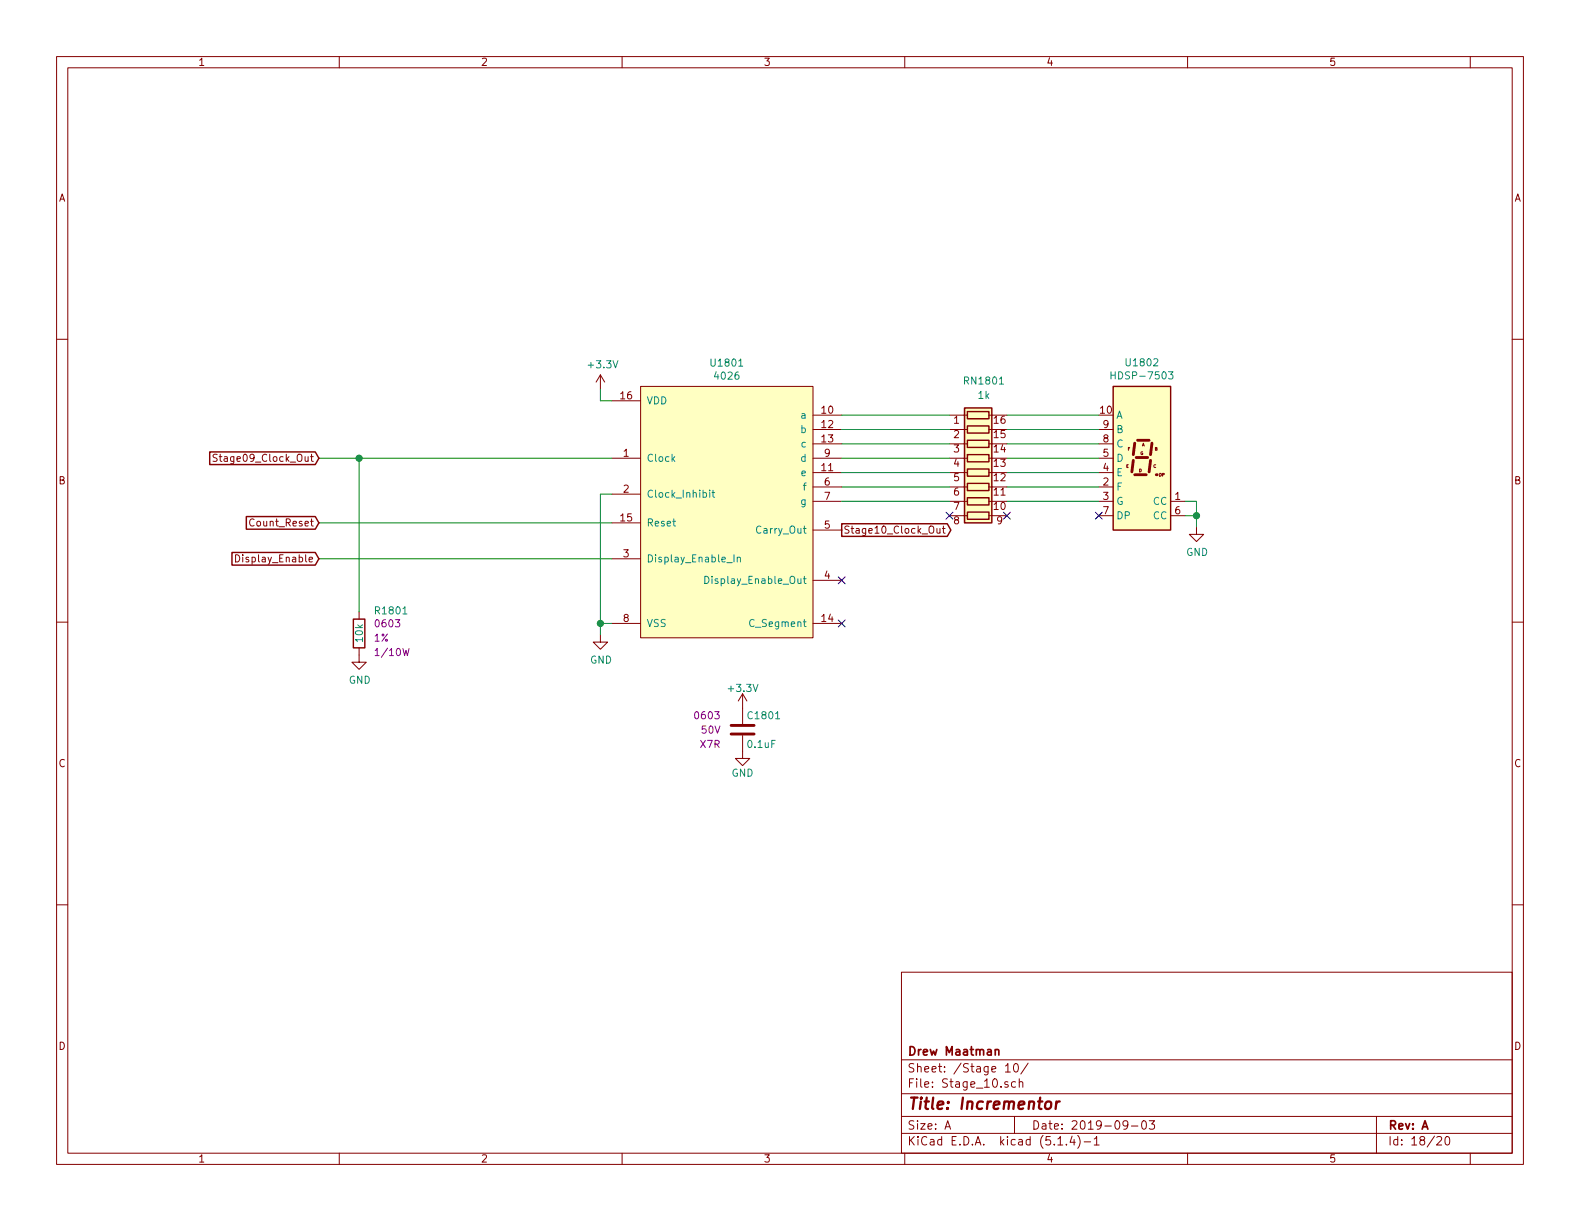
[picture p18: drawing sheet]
<svg xmlns="http://www.w3.org/2000/svg" width="279mm" height="216mm" viewBox="0 0 279 216" stroke-linecap="round" stroke-linejoin="round" font-family="sans-serif">
<defs><g id="words">
<text font-size="2.8" fill="#840000" x="160.4" y="196.2">Title: Incrementor</text>
<g font-size="2.1" fill="#840000">
<text x="160.4" y="189.6">Sheet: /Stage 10/</text>
<text x="160.4" y="186.6">Drew Maatman</text>
<text x="160.4" y="192.3">File: Stage_10.sch</text>
<text x="160.4" y="202.5">KiCad E.D.A. kicad (5.1.4)-1</text>
<text x="160.4" y="199.7">Size: A</text>
<text x="182.4" y="199.7">Date: 2019-09-03</text>
<text x="245.4" y="199.7">Rev: A</text>
<text x="245.4" y="202.5">Id: 18/20</text>
</g>
<g font-size="1.8" fill="#840000">
<text x="35" y="11.6">1</text>
<text x="85" y="11.6">2</text>
<text x="135" y="11.6">3</text>
<text x="185" y="11.6">4</text>
<text x="235" y="11.6">5</text>
<text x="10.4" y="35.6">A</text>
<text x="267.8" y="35.6">A</text>
<text x="109.8" y="70.6">16</text>
<text x="145.3" y="73.2">10</text>
<text x="145.3" y="75.7">12</text>
<text x="168.7" y="74.9">1</text>
<text x="168.7" y="77.5">2</text>
<text x="175.8" y="77.5">15</text>
<text x="175.8" y="74.9">16</text>
<text x="194.6" y="73.2">10</text>
<text x="195.1" y="75.7">9</text>
<text x="39" y="81.7">Stage09_Clock_Out</text>
<text x="110.3" y="80.8">1</text>
<text x="145.3" y="83.3">11</text>
<text x="145.3" y="78.2">13</text>
<text x="145.8" y="80.8">9</text>
<text x="168.7" y="80">3</text>
<text x="168.7" y="82.5">4</text>
<text x="175.8" y="82.5">13</text>
<text x="175.8" y="80">14</text>
<text x="195.1" y="83.3">4</text>
<text x="195.1" y="80.8">5</text>
<text x="195.1" y="78.2">8</text>
<text x="10.4" y="85.6">B</text>
<text x="110.3" y="87.1">2</text>
<text x="145.8" y="85.9">6</text>
<text x="145.8" y="88.4">7</text>
<text x="168.7" y="85.1">5</text>
<text x="168.7" y="87.6">6</text>
<text x="175.8" y="87.6">11</text>
<text x="175.8" y="85.1">12</text>
<text x="195.1" y="85.9">2</text>
<text x="195.1" y="88.4">3</text>
<text x="207.8" y="88.4">1</text>
<text x="267.8" y="85.6">B</text>
<text x="44.7" y="93.1">Count_Reset</text>
<text x="109.8" y="92.2">15</text>
<text x="145.8" y="93.5">5</text>
<text x="149.1" y="94.4">Stage10_Clock_Out</text>
<text x="168.7" y="90.2">7</text>
<text x="168.7" y="92.7">8</text>
<text x="175.8" y="90.2">10</text>
<text x="176.3" y="92.7">9</text>
<text x="195.1" y="90.9">7</text>
<text x="207.8" y="90.9">6</text>
<text x="42.5" y="99.4">Display_Enable</text>
<text x="110.3" y="98.6">3</text>
<text x="145.8" y="102.4">4</text>
<text x="110.3" y="110">8</text>
<text x="145.3" y="110">14</text>
<text x="10.4" y="135.6">C</text>
<text x="267.8" y="135.6">C</text>
<text x="10.4" y="185.6">D</text>
<text x="267.8" y="185.6">D</text>
<text x="35" y="205.5">1</text>
<text x="85" y="205.5">2</text>
<text x="135" y="205.5">3</text>
<text x="185" y="205.5">4</text>
<text x="235" y="205.5">5</text>
</g>
<g font-size="1.8" fill="#008484">
<text x="104.2" y="65.1">+3.3V</text>
<text x="125.9" y="64.8">U1801</text>
<text x="199.3" y="64.8">U1802</text>
<text x="114.3" y="71.5">VDD</text>
<text x="126.6" y="67.1">4026</text>
<text x="170.8" y="68">RN1801</text>
<text x="173" y="70.5">1k</text>
<text x="197.2" y="67.1">HDSP-7503</text>
<text x="141.7" y="76.6">b</text>
<text x="141.8" y="74">a</text>
<text x="197.4" y="74">A</text>
<text x="197.4" y="76.6">B</text>
<text x="114.3" y="81.7">Clock</text>
<text x="141.7" y="81.7">d</text>
<text x="141.8" y="79.1">c</text>
<text x="197.4" y="81.7">D</text>
<text x="197.4" y="79.1">C</text>
<text x="114.3" y="88">Clock_Inhibit</text>
<text x="141.7" y="89.3">g</text>
<text x="141.8" y="84.2">e</text>
<text x="142.2" y="86.7">f</text>
<text x="197.4" y="86.7">F</text>
<text x="197.4" y="89.3">G</text>
<text x="197.4" y="84.2">E</text>
<text x="203.9" y="89.3">CC</text>
<text x="114.3" y="93.1">Reset</text>
<text x="134.1" y="94.4">Carry_Out</text>
<text x="197.4" y="91.8">DP</text>
<text x="203.9" y="91.8">CC</text>
<text x="114.3" y="99.4">Display_Enable_In</text>
<text x="209.8" y="98.3">GND</text>
<text x="125.7" y="103.3">Display_Enable_Out</text>
<text x="64.2" y="113.5" transform="rotate(-90 64.2 113.5)">10k</text>
<text x="66.6" y="108.6">R1801</text>
<text x="114.3" y="110.9">VSS</text>
<text x="133" y="110.9">C_Segment</text>
<text x="104.3" y="117.3">GND</text>
<text x="61.7" y="120.9">GND</text>
<text x="129" y="122.4">+3.3V</text>
<text x="132.5" y="127.2">C1801</text>
<text x="129.4" y="137.3">GND</text>
<text x="132.3" y="132.3">0.1uF</text>
</g>
<g font-size="1.8" fill="#840084">
<text x="66.2" y="113.5">1%</text>
<text x="66.6" y="110.9">0603</text>
<text x="66.8" y="116">1/10W</text>
<text x="123.1" y="127.2">0603</text>
<text x="124.1" y="129.7">50V</text>
<text x="123.9" y="132.3">X7R</text>
</g>
<g font-size=".7" fill="#840000">
<text x="199.2" y="82.7">E</text>
<text x="199.4" y="79.7">F</text>
<text x="201.4" y="83.5">D</text>
<text x="201.7" y="80.4">G</text>
<text x="201.9" y="78.9">A</text>
<text x="204" y="82.7">C</text>
<text x="204.2" y="79.7">B</text>
<text x="205" y="84.2">DP</text>
</g>
</g></defs>
<g fill="none" stroke="#840000" stroke-width=".18">
<path d="M10 10h259.4v195.9h-259.4zM12 12h255.4v191.9h-255.4zM60 10v2M110 10v2M160 10v2M210 10v2M260 10v2M10 60h2M267.4 60h2M106.2 66.3l-.8 1.3M106.2 66.3v2.5M106.2 66.3l.7 1.3"/>
<path d="M211.6 93.2v1.3h1.3l-1.3 1.3-1.3-1.3h1.3M10 110h2M63.5 114.6v2.5h1.3l-1.3 1.3-1.3-1.3h1.3M63.5 108.2v1.3M267.4 110h2M131.3 130v4.1h1.3l-1.3 1.3-1.3-1.3h1.3M131.3 122.7l-.7 1.3M131.3 122.7v5.3M131.3 122.7l.8 1.3M10 160h2M267.4 160h2M159.4 171.9h108v32h-108z"/>
<path d="M159.4 197.4h108M159.4 193.4h108M159.4 187.4h108M167.1 199.7l.5-1.5 .5 1.5M167.2 199.2h.8M177.8 188.5l.4-.4v1.5M177.8 189.6h.9M178.2 191.3h-.3l-.2 .2v.2l.5 .1v.4h-.5M179.4 188.2l.3-.1a.94 .94 0 0 1 0 1.5 .79 .79 0 0 1-.3-1.4zM179.4 197.4v3M179.6 191.3h-.4l-.3 .2v.6l.3 .2 .4-.1M180.2 191.4l.2-.1h.4l.1 1"/>
<path d="M180.2 190.8v1.5M181.8 188l-1.3 1.9M199.4 198.8l-.1 .2a.48 .48 0 0 1-.6 0v-.7a.48 .48 0 0 1 .6-.1l.1 .1a1.19 1.19 0 0 1-.2 1.3l-.5 .1M200.1 199.1h1.1M202 198.3l.4-.1a.94 .94 0 0 1 0 1.5 .82 .82 0 0 1-.4-1.4zM203.2 198.2h1l-.5 .6 .4 .1v.6l-.2 .2-.7-.2M243.4 197.4v6.5M60 203.9v2M110 203.9v2M159.4 200.4h108M160 203.9v2M187.1 202.5h.8"/>
<path d="M188.6 202.3v.2M189.6 200.9l-.4 1.1h.9M189.9 201.5v1M190.6 200.8a1.71 1.71 0 0 1 0 2.2M191.7 201.9h1.2M193.5 201.4l.4-.4v1.5M193.5 202.5h.9M210 203.9v2M254.1 201.1l.2-.1h.4l.2 .4-.9 1.1h.9M255.7 201.1l.3-.1a.94 .94 0 0 1 0 1.5l-.4-.3-.1-.7zM260 203.9v2"/>
</g>
<path d="M185 194.9a.51 .51 0 0 1 .5-.2 .51 .51 0 0 1 .4 .4v.6a.56 .56 0 0 1-.6 .4 .56 .56 0 0 1-.5-.4zM186.8 194.8l-.1 1.3M187.4 194.8a.55 .55 0 0 0-.6 .3" fill="none" stroke="#840000" stroke-width=".41"/>
<path d="M176 185.7l.2-.1h.4v1M176 185.6v1" fill="none" stroke="#840000" stroke-width=".3"/>
<path d="M200.7 78.4l-.3 2M201.2 77.9h2M203.7 78.4l-.2 2M200.4 81.4l-.2 2M200.7 83.9h2M200.9 80.9h2M203.5 81.4l-.3 2M129.3 129.8h4M129.3 128.3h4" fill="none" stroke="#840000" stroke-width=".51"/>
<path d="M196.8 68.3h10.2v25.4h-10.2zM62.5 109.5h2v5.1h-2z" fill="none" stroke="#840000" stroke-width=".25"/>
<path d="M196.8 68.3h10.2v25.4h-10.2z" fill="#ffffc2" stroke="#ffffc2" stroke-width=".18"/>
<circle cx="204.5" cy="83.9" r=".25" fill="#840000"/>
<g fill="none" stroke="#840000" stroke-width=".18">
<path d="M108.2 70.9h5.1M113.3 68.3h30.5v44.5h-30.5zM143.8 78.5h5M143.8 75.9h5M143.8 73.4h5M167.9 78.5h3.2M167.9 75.9h3.2M167.9 73.4h3.2M174.9 78.5h.6M174.9 75.9h.6M174.9 73.4h.6M194.3 78.5h2.5"/>
<path d="M194.3 75.9h2.5M38.4 80.4l-.5-.1-.2 .1v.3l.1 .2 .5 .2 .1 .3-.2 .2-.5-.1M41.7 98.1a.64 .64 0 0 1 .7 .6 .64 .64 0 0 1-.7 .7zM44.9 91.9a.6 .6 0 0 0-.8 .4 .6 .6 0 0 0 .6 .7l.2-.1M108.2 81h5.1M108.2 92.5h5.1M108.2 87.4h5.1M108.2 98.8h5.1M143.8 88.6h5M143.8 86.1h5M143.8 83.6h5M143.8 81h5"/>
<path d="M143.8 93.7h5M165.7 93.4v.8l.3 .1 .2-.1M166.2 93.4v.9M166.6 93.4h.5M166.8 93v1.1l.3 .2M167.9 88.6h3.2M167.9 86.1h3.2M167.9 83.6h3.2M167.9 81h3.2M167.9 91.2h3.2M174.9 88.6h.6M174.9 86.1h.6"/>
<path d="M174.9 83.6h.6M174.9 81h.6M174.9 91.2h3.2M194.3 88.6h2.5M194.3 86.1h2.5M194.3 83.6h2.5M194.3 81h2.5M194.3 91.2h2.5M207 88.6h2.5M207 91.2h2.5M106.2 112.3v1.2h1.2l-1.2 1.3-1.3-1.3h1.3M108.2 110.2h5.1"/>
<path d="M143.8 110.2h5M143.8 102.6h5"/>
</g>
<g fill="none" stroke="#008484" stroke-width=".18">
<path d="M196.5 65.7v1.3M196.5 66.3h.7M206.6 65.7h.8l-.4 .5 .4 .1v.6l-.2 .1-.6-.1M125.5 86.7v.1M125.5 87.1v.8M125.9 87.1h.5M126.1 86.7v1.1l.3 .1M129.8 98.1v1.3M130.4 98.7l.2-.2 .3 .1v.8M130.4 98.5v.9M124.6 101.9a.64 .64 0 0 1 .8 .6 .64 .64 0 0 1-.8 .7zM142.1 102.3h.4"/>
<path d="M142.2 101.9v1.1l.3 .2"/>
</g>
<g fill="#ffffc2" stroke="#ffffc2" stroke-width=".18">
<path d="M170.6 72.1h4.8v20.4h-4.8z"/>
<path d="M113.3 68.3h30.5v44.5h-30.5z"/>
</g>
<g fill="none" stroke="#840000" stroke-width=".25">
<path d="M37.1 79.9h18.7l.6 1.1-.6 1.1h-18.7zM170.6 72.1h4.8v20.4h-4.8zM171.1 72.8h3.8v1.2h-3.8zM171.1 75.3h3.8v1.3h-3.8zM171.1 77.9h3.8v1.2h-3.8zM41 97.7h14.8l.6 1.1-.6 1.1h-14.8zM43.6 91.3h12.2l.6 1.2-.6 1.1h-12.2zM148.8 92.6h18.7l.6 1.1-.6 1.1h-18.7zM171.1 80.4h3.8v1.3h-3.8zM171.1 82.9h3.8v1.3h-3.8zM171.1 85.5h3.8v1.2h-3.8zM171.1 88h3.8v1.3h-3.8z"/>
<path d="M171.1 90.6h3.8v1.2h-3.8z"/>
</g>
<g fill="none" stroke="#008400" stroke-width=".18">
<path d="M106.2 68.8v2.1h2M148.8 73.4h19.1M148.8 75.9h19.1M148.8 78.5h19.1M178.1 73.4h16.2M178.1 75.9h16.2M178.1 78.5h16.2M56.4 81h51.8M56.4 98.8h51.8M56.4 92.5h51.8M63.5 81v27.2M108.2 87.4h-2v24.9"/>
<path d="M148.8 88.6h19.1M148.8 81h19.1M148.8 86.1h19.1M148.8 83.6h19.1M178.1 88.6h16.2M178.1 81h16.2M178.1 86.1h16.2M178.1 83.6h16.2M209.5 88.6h2.1v4.6M209.5 91.2h2.1M106.2 110.2h2"/>
</g>
<g fill="#008400" stroke="#008400" stroke-width=".25">
<circle cx="63.5" cy="81" r=".51"/>
<circle cx="106.2" cy="110.2" r=".51"/>
<circle cx="211.6" cy="91.2" r=".51"/>
</g>
<path d="M167.3 90.6l1.2 1.2M168.5 90.6l-1.2 1.2M177.4 90.6l1.3 1.2M178.7 90.6l-1.3 1.2M193.7 90.6l1.2 1.2M194.9 90.6l-1.2 1.2M148.2 109.6l1.3 1.2M148.2 102l1.3 1.2M149.5 109.6l-1.3 1.2M149.5 102l-1.3 1.2" fill="none" stroke="#000084" stroke-width=".18"/>
<use href="#words"/>
</svg>
